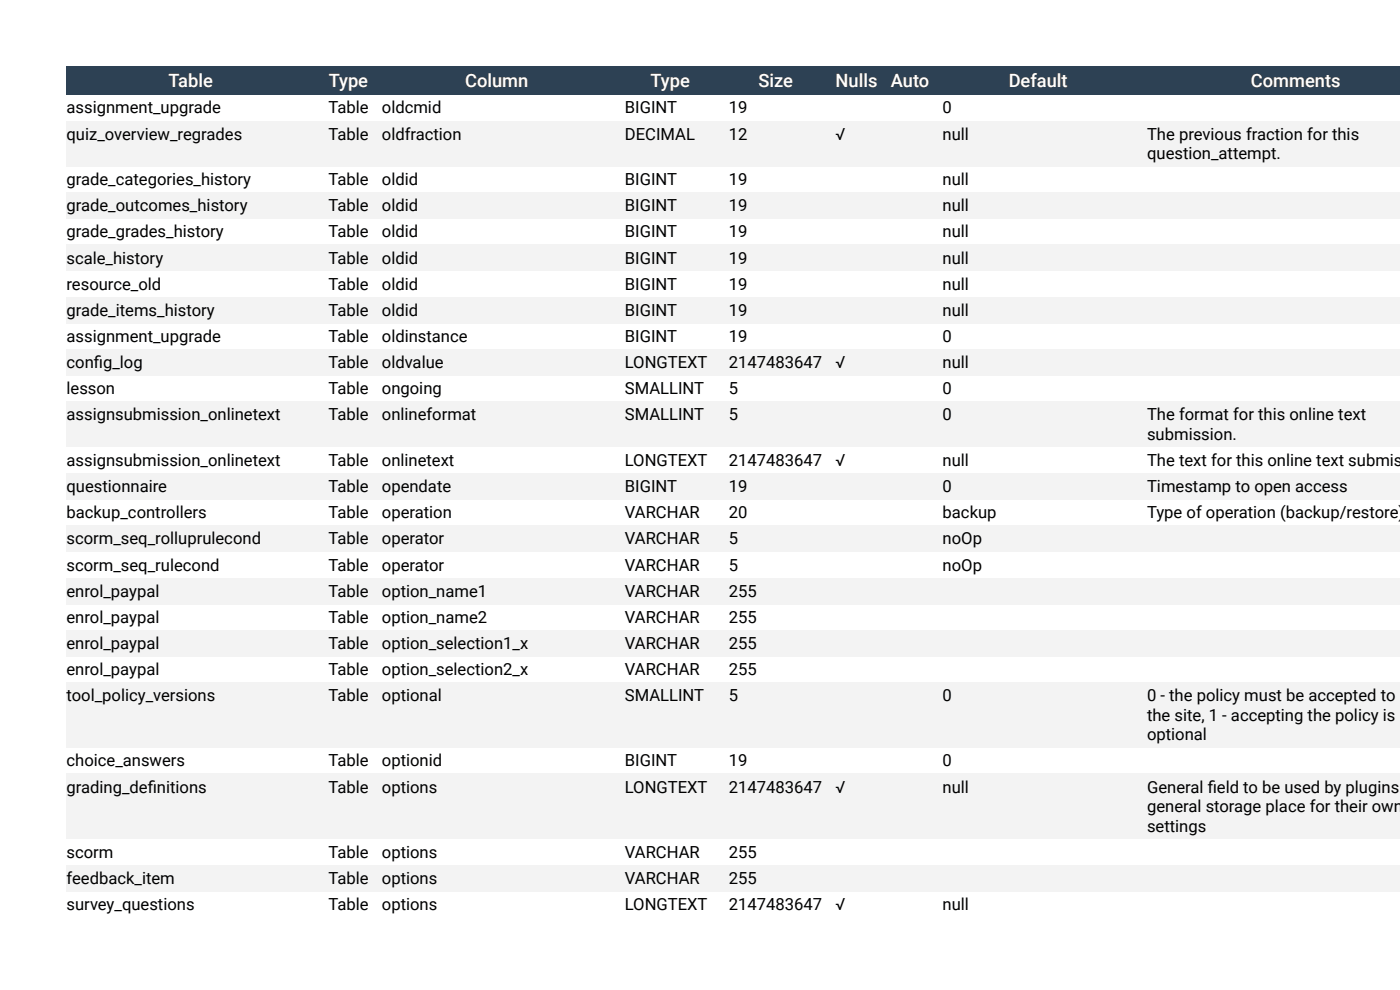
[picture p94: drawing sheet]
<svg xmlns="http://www.w3.org/2000/svg" width="297mm" height="210mm" viewBox="0 0 297 210" stroke-linecap="round" stroke-linejoin="round" font-family="sans-serif">
<defs><g id="words">
<g font-size="3.9" fill="#fff">
<text x="35.8" y="18.4">Table</text>
<text x="69.7" y="18.4">Type</text>
<text x="98.7" y="18.4">Column</text>
<text x="138" y="18.4">Type</text>
<text x="160.9" y="18.4">Size</text>
<text x="177.3" y="18.4">Nulls</text>
<text x="189" y="18.4">Auto</text>
<text x="214" y="18.4">Default</text>
<text x="265.4" y="18.4">Comments</text>
</g>
<g font-size="3.5">
<text x="14.1" y="24">assignment_upgrade</text>
<text x="14.1" y="29.6">quiz_overview_regrades</text>
<text x="69.7" y="24">Table</text>
<text x="69.7" y="29.6">Table</text>
<text x="81" y="24">oldcmid</text>
<text x="81" y="29.6">oldfraction</text>
<text x="132.6" y="24">BIGINT</text>
<text x="132.6" y="29.6">DECIMAL</text>
<text x="154.6" y="24">19</text>
<text x="154.6" y="29.6">12</text>
<text x="177.3" y="29.6">√</text>
<text x="200" y="24">0</text>
<text x="200" y="29.6">null</text>
<text x="243.3" y="29.6">The previous fraction for this</text>
<text x="243.3" y="33.7">question_attempt.</text>
<text x="14.1" y="39.3">grade_categories_history</text>
<text x="69.7" y="39.3">Table</text>
<text x="81" y="39.3">oldid</text>
<text x="132.6" y="39.3">BIGINT</text>
<text x="154.6" y="39.3">19</text>
<text x="200" y="39.3">null</text>
<text x="14.1" y="44.8">grade_outcomes_history</text>
<text x="69.7" y="44.8">Table</text>
<text x="81" y="44.8">oldid</text>
<text x="132.6" y="44.8">BIGINT</text>
<text x="154.6" y="44.8">19</text>
<text x="200" y="44.8">null</text>
<text x="14.1" y="50.4">grade_grades_history</text>
<text x="69.7" y="50.4">Table</text>
<text x="81" y="50.4">oldid</text>
<text x="132.6" y="50.4">BIGINT</text>
<text x="154.6" y="50.4">19</text>
<text x="200" y="50.4">null</text>
<text x="14.1" y="55.9">scale_history</text>
<text x="69.7" y="55.9">Table</text>
<text x="81" y="55.9">oldid</text>
<text x="132.6" y="55.9">BIGINT</text>
<text x="154.6" y="55.9">19</text>
<text x="200" y="55.9">null</text>
<text x="14.1" y="61.5">resource_old</text>
<text x="69.7" y="61.5">Table</text>
<text x="81" y="61.5">oldid</text>
<text x="132.6" y="61.5">BIGINT</text>
<text x="154.6" y="61.5">19</text>
<text x="200" y="61.5">null</text>
<text x="14.1" y="67">grade_items_history</text>
<text x="69.7" y="67">Table</text>
<text x="81" y="67">oldid</text>
<text x="132.6" y="67">BIGINT</text>
<text x="154.6" y="67">19</text>
<text x="200" y="67">null</text>
<text x="14.1" y="72.5">assignment_upgrade</text>
<text x="69.7" y="72.5">Table</text>
<text x="81" y="72.5">oldinstance</text>
<text x="132.6" y="72.5">BIGINT</text>
<text x="154.6" y="72.5">19</text>
<text x="200" y="72.5">0</text>
<text x="14.1" y="78.1">conf</text>
<text x="14.1" y="83.6">lesson</text>
<text x="19.9" y="78.1">ig_log</text>
<text x="69.7" y="78.1">Table</text>
<text x="69.7" y="83.6">Table</text>
<text x="81" y="78.1">oldvalue</text>
<text x="81" y="83.6">ongoing</text>
<text x="132.6" y="78.1">LONGTEXT</text>
<text x="132.6" y="83.6">SMALLINT</text>
<text x="154.6" y="78.1">2147483647</text>
<text x="154.6" y="83.6">5</text>
<text x="177.3" y="78.1">√</text>
<text x="200" y="78.1">null</text>
<text x="200" y="83.6">0</text>
<text x="14.1" y="89.2">assignsubmission_onlinetext</text>
<text x="69.7" y="89.2">Table</text>
<text x="81" y="89.2">onlineformat</text>
<text x="132.6" y="89.2">SMALLINT</text>
<text x="154.6" y="89.2">5</text>
<text x="200" y="89.2">0</text>
<text x="243.3" y="89.2">The format for this online text</text>
<text x="243.3" y="93.3">submission.</text>
<text x="14.1" y="98.9">assignsubmission_onlinetext</text>
<text x="69.7" y="98.9">Table</text>
<text x="81" y="98.9">onlinetext</text>
<text x="132.6" y="98.9">LONGTEXT</text>
<text x="154.6" y="98.9">2147483647</text>
<text x="177.3" y="98.9">√</text>
<text x="200" y="98.9">null</text>
<text x="243.3" y="98.9">The text for this online text submiss</text>
<text x="14.1" y="104.4">questionnaire</text>
<text x="69.7" y="104.4">Table</text>
<text x="81" y="104.4">opendate</text>
<text x="132.6" y="104.4">BIGINT</text>
<text x="154.6" y="104.4">19</text>
<text x="200" y="104.4">0</text>
<text x="243.3" y="104.4">Timestamp to open access</text>
<text x="14.1" y="109.9">backup_controllers</text>
<text x="69.7" y="109.9">Table</text>
<text x="81" y="109.9">operation</text>
<text x="132.6" y="109.9">VARCHAR</text>
<text x="154.6" y="109.9">20</text>
<text x="200" y="109.9">backup</text>
<text x="243.3" y="109.9">Type of operation (backup/restore)</text>
<text x="14.1" y="115.5">scorm_seq_rolluprulecond</text>
<text x="69.7" y="115.5">Table</text>
<text x="81" y="115.5">operator</text>
<text x="132.6" y="115.5">VARCHAR</text>
<text x="154.6" y="115.5">5</text>
<text x="200" y="115.5">noOp</text>
<text x="14.1" y="121">scorm_seq_rulecond</text>
<text x="69.7" y="121">Table</text>
<text x="81" y="121">operator</text>
<text x="132.6" y="121">VARCHAR</text>
<text x="154.6" y="121">5</text>
<text x="200" y="121">noOp</text>
<text x="14.1" y="126.6">enrol_paypal</text>
<text x="69.7" y="126.6">Table</text>
<text x="81" y="126.6">option_name1</text>
<text x="132.6" y="126.6">VARCHAR</text>
<text x="154.6" y="126.6">255</text>
<text x="14.1" y="132.1">enrol_paypal</text>
<text x="14.1" y="137.7">enrol_paypal</text>
<text x="69.7" y="132.1">Table</text>
<text x="69.7" y="137.7">Table</text>
<text x="81" y="132.1">option_name2</text>
<text x="81" y="137.7">option_selection1_x</text>
<text x="132.6" y="132.1">VARCHAR</text>
<text x="132.6" y="137.7">VARCHAR</text>
<text x="154.6" y="132.1">255</text>
<text x="154.6" y="137.7">255</text>
<text x="14.1" y="143.2">enrol_paypal</text>
<text x="69.7" y="143.2">Table</text>
<text x="81" y="143.2">option_selection2_x</text>
<text x="132.6" y="143.2">VARCHAR</text>
<text x="154.6" y="143.2">255</text>
<text x="14.1" y="148.8">tool_policy_versions</text>
<text x="69.7" y="148.8">Table</text>
<text x="81" y="148.8">optional</text>
<text x="132.6" y="148.8">SMALLINT</text>
<text x="154.6" y="148.8">5</text>
<text x="200" y="148.8">0</text>
<text x="243.3" y="148.8">0 - the policy must be accepted to u</text>
<text x="243.3" y="152.9">the site, 1 - accepting the policy is</text>
<text x="243.3" y="157">optional</text>
<text x="14.1" y="162.6">choice_answers</text>
<text x="69.7" y="162.6">Table</text>
<text x="81" y="162.6">optionid</text>
<text x="132.6" y="162.6">BIGINT</text>
<text x="154.6" y="162.6">19</text>
<text x="200" y="162.6">0</text>
<text x="14.1" y="168.1">grading_def</text>
<text x="31.3" y="168.1">initions</text>
<text x="69.7" y="168.1">Table</text>
<text x="81" y="168.1">options</text>
<text x="132.6" y="168.1">LONGTEXT</text>
<text x="154.6" y="168.1">2147483647</text>
<text x="177.3" y="168.1">√</text>
<text x="200" y="168.1">null</text>
<text x="243.3" y="168.1">General f</text>
<text x="243.3" y="172.3">general storage place for their own</text>
<text x="256.2" y="168.1">ield to be used by plugins</text>
<text x="243.3" y="176.4">settings</text>
<text x="14.1" y="181.9">scorm</text>
<text x="69.7" y="181.9">Table</text>
<text x="81" y="181.9">options</text>
<text x="132.6" y="181.9">VARCHAR</text>
<text x="154.6" y="181.9">255</text>
<text x="14.1" y="187.5">feedback_item</text>
<text x="69.7" y="187.5">Table</text>
<text x="81" y="187.5">options</text>
<text x="132.6" y="187.5">VARCHAR</text>
<text x="154.6" y="187.5">255</text>
<text x="14.1" y="193">survey_questions</text>
<text x="69.7" y="193">Table</text>
<text x="81" y="193">options</text>
<text x="132.6" y="193">LONGTEXT</text>
<text x="154.6" y="193">2147483647</text>
<text x="177.3" y="193">√</text>
<text x="200" y="193">null</text>
</g>
</g></defs>
<g fill="#f3f3f3">
<path d="M241.9 183.5h55.2v5.6h-55.2z"/>
<path d="M198.6 183.5h43.3v5.6h-43.3z"/>
<path d="M187.6 183.5h11v5.6h-11z"/>
<path d="M175.9 183.5h11.7v5.6h-11.7z"/>
<path d="M153.2 183.5h22.7v5.6h-22.7z"/>
<path d="M131.2 183.5h22v5.6h-22z"/>
<path d="M79.6 183.5h51.6v5.6h-51.6z"/>
<path d="M68.2 183.5h11.4v5.6h-11.4z"/>
<path d="M14.1 183.5h54.1v5.6h-54.1z"/>
<path d="M241.9 164.1h55.2v13.9h-55.2z"/>
<path d="M198.6 164.1h43.3v13.9h-43.3z"/>
<path d="M187.6 164.1h11v13.9h-11z"/>
<path d="M175.9 164.1h11.7v13.9h-11.7z"/>
<path d="M153.2 164.1h22.7v13.9h-22.7z"/>
<path d="M131.2 164.1h22v13.9h-22z"/>
<path d="M79.6 164.1h51.6v13.9h-51.6z"/>
<path d="M68.2 164.1h11.4v13.9h-11.4z"/>
<path d="M14.1 164.1h54.1v13.9h-54.1z"/>
<path d="M241.9 144.8h55.2v13.8h-55.2z"/>
<path d="M198.6 144.8h43.3v13.8h-43.3z"/>
<path d="M187.6 144.8h11v13.8h-11z"/>
<path d="M175.9 144.8h11.7v13.8h-11.7z"/>
<path d="M153.2 144.8h22.7v13.8h-22.7z"/>
<path d="M131.2 144.8h22v13.8h-22z"/>
<path d="M79.6 144.8h51.6v13.8h-51.6z"/>
<path d="M68.2 144.8h11.4v13.8h-11.4z"/>
<path d="M14.1 144.8h54.1v13.8h-54.1z"/>
<path d="M241.9 133.7h55.2v5.5h-55.2z"/>
<path d="M198.6 133.7h43.3v5.5h-43.3z"/>
<path d="M187.6 133.7h11v5.5h-11z"/>
<path d="M175.9 133.7h11.7v5.5h-11.7z"/>
<path d="M153.2 133.7h22.7v5.5h-22.7z"/>
<path d="M131.2 133.7h22v5.5h-22z"/>
<path d="M79.6 133.7h51.6v5.5h-51.6z"/>
<path d="M68.2 133.7h11.4v5.5h-11.4z"/>
<path d="M14.1 133.7h54.1v5.5h-54.1z"/>
<path d="M241.9 122.6h55.2v5.6h-55.2z"/>
<path d="M198.6 122.6h43.3v5.6h-43.3z"/>
<path d="M187.6 122.6h11v5.6h-11z"/>
<path d="M175.9 122.6h11.7v5.6h-11.7z"/>
<path d="M153.2 122.6h22.7v5.6h-22.7z"/>
<path d="M131.2 122.6h22v5.6h-22z"/>
<path d="M79.6 122.6h51.6v5.6h-51.6z"/>
<path d="M68.2 122.6h11.4v5.6h-11.4z"/>
<path d="M14.1 122.6h54.1v5.6h-54.1z"/>
<path d="M241.9 111.5h55.2v5.6h-55.2z"/>
<path d="M198.6 111.5h43.3v5.6h-43.3z"/>
<path d="M187.6 111.5h11v5.6h-11z"/>
<path d="M175.9 111.5h11.7v5.6h-11.7z"/>
<path d="M153.2 111.5h22.7v5.6h-22.7z"/>
<path d="M131.2 111.5h22v5.6h-22z"/>
<path d="M79.6 111.5h51.6v5.6h-51.6z"/>
<path d="M68.2 111.5h11.4v5.6h-11.4z"/>
<path d="M14.1 111.5h54.1v5.6h-54.1z"/>
<path d="M241.9 100.4h55.2v5.6h-55.2z"/>
<path d="M198.6 100.4h43.3v5.6h-43.3z"/>
<path d="M187.6 100.4h11v5.6h-11z"/>
<path d="M175.9 100.4h11.7v5.6h-11.7z"/>
<path d="M153.2 100.4h22.7v5.6h-22.7z"/>
<path d="M131.2 100.4h22v5.6h-22z"/>
<path d="M79.6 100.4h51.6v5.6h-51.6z"/>
<path d="M68.2 100.4h11.4v5.6h-11.4z"/>
<path d="M14.1 100.4h54.1v5.6h-54.1z"/>
<path d="M241.9 85.2h55.2v9.7h-55.2z"/>
<path d="M198.6 85.2h43.3v9.7h-43.3z"/>
<path d="M187.6 85.2h11v9.7h-11z"/>
<path d="M175.9 85.2h11.7v9.7h-11.7z"/>
<path d="M153.2 85.2h22.7v9.7h-22.7z"/>
<path d="M131.2 85.2h22v9.7h-22z"/>
<path d="M79.6 85.2h51.6v9.7h-51.6z"/>
<path d="M68.2 85.2h11.4v9.7h-11.4z"/>
<path d="M14.1 85.2h54.1v9.7h-54.1z"/>
<path d="M241.9 74.1h55.2v5.6h-55.2z"/>
<path d="M198.6 74.1h43.3v5.6h-43.3z"/>
<path d="M187.6 74.1h11v5.6h-11z"/>
<path d="M175.9 74.1h11.7v5.6h-11.7z"/>
<path d="M153.2 74.1h22.7v5.6h-22.7z"/>
<path d="M131.2 74.1h22v5.6h-22z"/>
<path d="M79.6 74.1h51.6v5.6h-51.6z"/>
<path d="M68.2 74.1h11.4v5.6h-11.4z"/>
<path d="M14.1 74.1h54.1v5.6h-54.1z"/>
<path d="M241.9 63h55.2v5.6h-55.2z"/>
<path d="M198.6 63h43.3v5.6h-43.3z"/>
<path d="M187.6 63h11v5.6h-11z"/>
<path d="M175.9 63h11.7v5.6h-11.7z"/>
<path d="M153.2 63h22.7v5.6h-22.7z"/>
<path d="M131.2 63h22v5.6h-22z"/>
<path d="M79.6 63h51.6v5.6h-51.6z"/>
<path d="M68.2 63h11.4v5.6h-11.4z"/>
<path d="M14.1 63h54.1v5.6h-54.1z"/>
<path d="M241.9 51.9h55.2v5.6h-55.2z"/>
<path d="M198.6 51.9h43.3v5.6h-43.3z"/>
<path d="M187.6 51.9h11v5.6h-11z"/>
<path d="M175.9 51.9h11.7v5.6h-11.7z"/>
<path d="M153.2 51.9h22.7v5.6h-22.7z"/>
<path d="M131.2 51.9h22v5.6h-22z"/>
<path d="M79.6 51.9h51.6v5.6h-51.6z"/>
<path d="M68.2 51.9h11.4v5.6h-11.4z"/>
<path d="M14.1 51.9h54.1v5.6h-54.1z"/>
<path d="M241.9 40.8h55.2v5.6h-55.2z"/>
<path d="M198.6 40.8h43.3v5.6h-43.3z"/>
<path d="M187.6 40.8h11v5.6h-11z"/>
<path d="M175.9 40.8h11.7v5.6h-11.7z"/>
<path d="M153.2 40.8h22.7v5.6h-22.7z"/>
<path d="M131.2 40.8h22v5.6h-22z"/>
<path d="M79.6 40.8h51.6v5.6h-51.6z"/>
<path d="M68.2 40.8h11.4v5.6h-11.4z"/>
<path d="M14.1 40.8h54.1v5.6h-54.1z"/>
<path d="M241.9 25.6h55.2v9.7h-55.2z"/>
<path d="M198.6 25.6h43.3v9.7h-43.3z"/>
<path d="M187.6 25.6h11v9.7h-11z"/>
<path d="M175.9 25.6h11.7v9.7h-11.7z"/>
<path d="M153.2 25.6h22.7v9.7h-22.7z"/>
<path d="M131.2 25.6h22v9.7h-22z"/>
<path d="M79.6 25.6h51.6v9.7h-51.6z"/>
<path d="M68.2 25.6h11.4v9.7h-11.4z"/>
<path d="M14.1 25.6h54.1v9.7h-54.1z"/>
</g>
<g fill="#2d4154">
<path d="M241.9 14.1h55.2v6h-55.2z"/>
<path d="M198.6 14.1h43.3v6h-43.3z"/>
<path d="M187.6 14.1h11v6h-11z"/>
<path d="M175.9 14.1h11.7v6h-11.7z"/>
<path d="M153.2 14.1h22.7v6h-22.7z"/>
<path d="M131.2 14.1h22v6h-22z"/>
<path d="M79.6 14.1h51.6v6h-51.6z"/>
<path d="M68.2 14.1h11.4v6h-11.4z"/>
<path d="M14.1 14.1h54.1v6h-54.1z"/>
</g>
<use href="#words"/>
</svg>
